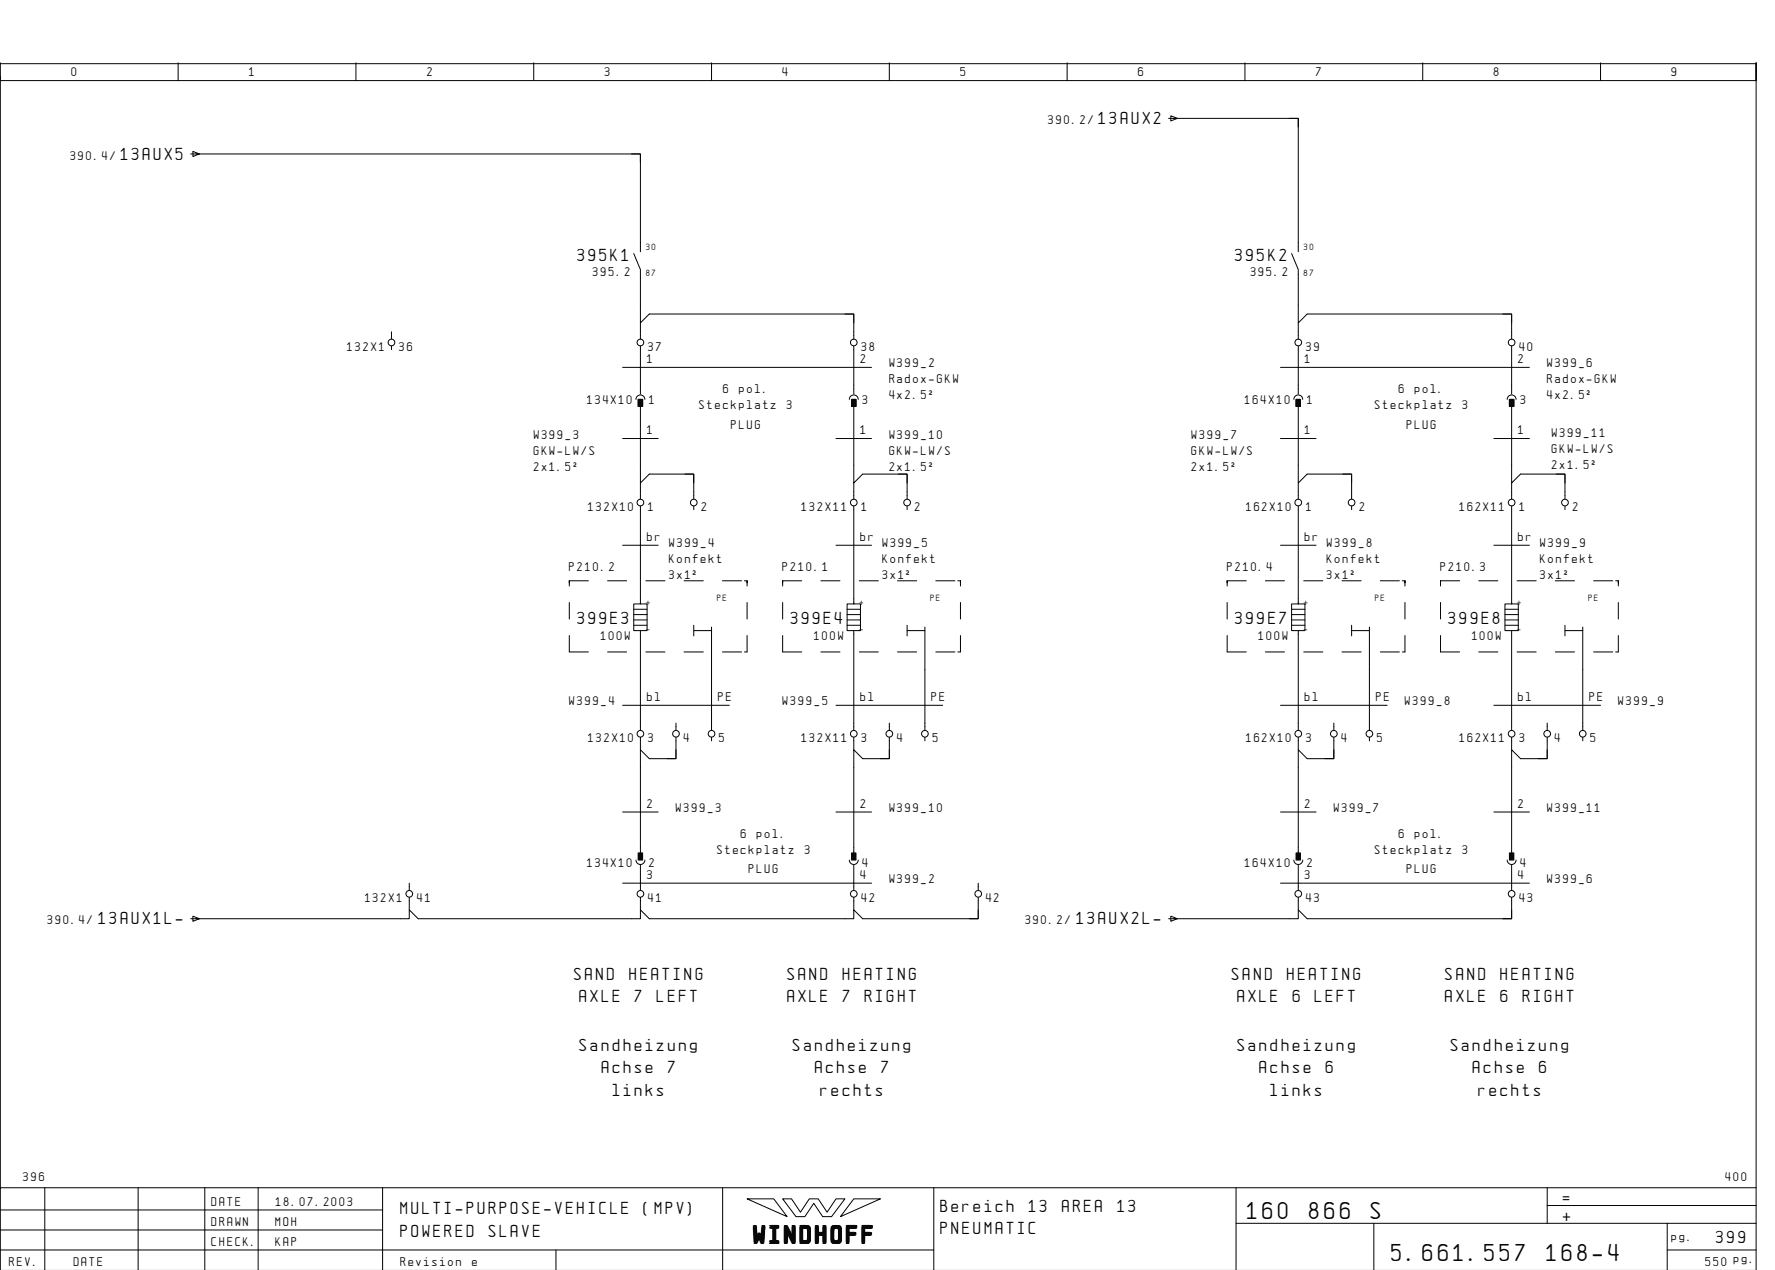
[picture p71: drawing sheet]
<svg xmlns="http://www.w3.org/2000/svg" width="399mm" height="286mm" viewBox="0 0 399 286" stroke-linecap="round" stroke-linejoin="round" font-family="sans-serif">
<defs><g id="words">
<g font-size="4.4">
<text x="280.6" y="274.1">160</text>
<text x="294.5" y="274.1">866</text>
<text x="308.4" y="274.1">S</text>
<text x="169.5" y="279.3">WINDHOFF</text>
<text x="313.1" y="283.6">5.661.557</text>
<text x="347.9" y="283.6">168-4</text>
</g>
<g font-size="3.1">
<text x="247.2" y="27.9">13AUX2</text>
<text x="27.2" y="35.9">13AUX5</text>
<text x="129.9" y="58.6">395K1</text>
<text x="277.9" y="58.6">395K2</text>
<text x="129.9" y="140.4">399E3</text>
<text x="177.9" y="140.4">399E4</text>
<text x="277.9" y="140.4">399E7</text>
<text x="325.9" y="140.4">399E8</text>
<text x="22.2" y="207.9">13AUX1L-</text>
<text x="242.2" y="207.9">13AUX2L-</text>
<text x="129.2" y="220.4">SAND</text>
<text x="141.6" y="220.4">HEATING</text>
<text x="177.2" y="220.4">SAND</text>
<text x="189.6" y="220.4">HEATING</text>
<text x="277.2" y="220.4">SAND</text>
<text x="289.6" y="220.4">HEATING</text>
<text x="325.2" y="220.4">SAND</text>
<text x="337.6" y="220.4">HEATING</text>
<text x="130.4" y="225.4">AXLE</text>
<text x="142.8" y="225.4">7</text>
<text x="147.8" y="225.4">LEFT</text>
<text x="177.2" y="225.4">AXLE</text>
<text x="189.6" y="225.4">7</text>
<text x="194.6" y="225.4">RIGHT</text>
<text x="278.4" y="225.4">AXLE</text>
<text x="290.8" y="225.4">6</text>
<text x="295.8" y="225.4">LEFT</text>
<text x="325.2" y="225.4">AXLE</text>
<text x="337.6" y="225.4">6</text>
<text x="342.6" y="225.4">RIGHT</text>
<text x="130.4" y="236.4">Sandheizung</text>
<text x="178.4" y="236.4">Sandheizung</text>
<text x="278.4" y="236.4">Sandheizung</text>
<text x="326.4" y="236.4">Sandheizung</text>
<text x="135.4" y="241.4">Achse</text>
<text x="150.3" y="241.4">7</text>
<text x="183.4" y="241.4">Achse</text>
<text x="198.3" y="241.4">7</text>
<text x="283.4" y="241.4">Achse</text>
<text x="298.3" y="241.4">6</text>
<text x="331.4" y="241.4">Achse</text>
<text x="346.3" y="241.4">6</text>
<text x="137.9" y="246.4">links</text>
<text x="184.6" y="246.4">rechts</text>
<text x="285.9" y="246.4">links</text>
<text x="332.6" y="246.4">rechts</text>
<text x="90.1" y="273.1">MULTI-PURPOSE-VEHICLE</text>
<text x="144.8" y="273.1">(MPV)</text>
<text x="211.6" y="272.6">Bereich</text>
<text x="231.5" y="272.6">13</text>
<text x="238.9" y="272.6">AREA</text>
<text x="251.4" y="272.6">13</text>
<text x="351.6" y="270.6">=</text>
<text x="351.6" y="274.6">+</text>
<text x="90.1" y="278.1">POWERED</text>
<text x="110" y="278.1">SLAVE</text>
<text x="211.6" y="277.6">PNEUMATIC</text>
<text x="386.1" y="279.6">399</text>
</g>
<g font-size="2.3">
<text x="16.1" y="17.1">0</text>
<text x="56.1" y="17.1">1</text>
<text x="96.1" y="17.1">2</text>
<text x="136.1" y="17.1">3</text>
<text x="176.1" y="17.1">4</text>
<text x="216.1" y="17.1">5</text>
<text x="256.1" y="17.1">6</text>
<text x="296.1" y="17.1">7</text>
<text x="336.1" y="17.1">8</text>
<text x="376.1" y="17.1">9</text>
<text x="235.8" y="27.9">390.2/</text>
<text x="15.8" y="35.9">390.4/</text>
<text x="133.4" y="62.1">395.2</text>
<text x="281.4" y="62.1">395.2</text>
<text x="78.1" y="78.9">132X1</text>
<text x="89.8" y="78.9">36</text>
<text x="145.6" y="81.6">1</text>
<text x="145.8" y="78.9">37</text>
<text x="193.6" y="81.6">2</text>
<text x="193.8" y="78.9">38</text>
<text x="200.1" y="82.6">W399_2</text>
<text x="293.6" y="81.6">1</text>
<text x="293.8" y="78.9">39</text>
<text x="341.6" y="81.6">2</text>
<text x="341.8" y="78.9">40</text>
<text x="348.1" y="82.6">W399_6</text>
<text x="162.7" y="88.4">6</text>
<text x="166.3" y="88.4">pol.</text>
<text x="200.1" y="86.2">Radox-GKW</text>
<text x="200.1" y="89.8">4x2.5˝</text>
<text x="314.7" y="88.4">6</text>
<text x="318.3" y="88.4">pol.</text>
<text x="348.1" y="86.2">Radox-GKW</text>
<text x="348.1" y="89.8">4x2.5˝</text>
<text x="132.1" y="90.9">134X10</text>
<text x="146.1" y="90.9">1</text>
<text x="157.3" y="92">Steckplatz</text>
<text x="177" y="92">3</text>
<text x="194.1" y="90.9">3</text>
<text x="280.1" y="90.9">164X10</text>
<text x="294.1" y="90.9">1</text>
<text x="309.3" y="92">Steckplatz</text>
<text x="329" y="92">3</text>
<text x="342.1" y="90.9">3</text>
<text x="120.1" y="98.6">W399_3</text>
<text x="145.6" y="97.6">1</text>
<text x="164.5" y="96.4">PLUG</text>
<text x="193.6" y="97.6">1</text>
<text x="200.1" y="98.6">W399_10</text>
<text x="268.1" y="98.6">W399_7</text>
<text x="293.6" y="97.6">1</text>
<text x="316.5" y="96.4">PLUG</text>
<text x="341.6" y="97.6">1</text>
<text x="349.2" y="98.2">W399_11</text>
<text x="349.2" y="101.8">GKW-LW/S</text>
<text x="120.1" y="102.2">GKW-LW/S</text>
<text x="120.1" y="105.8">2x1.5˝</text>
<text x="200.1" y="102.2">GKW-LW/S</text>
<text x="200.1" y="105.8">2x1.5˝</text>
<text x="268.1" y="102.2">GKW-LW/S</text>
<text x="268.1" y="105.8">2x1.5˝</text>
<text x="349.2" y="105.4">2x1.5˝</text>
<text x="132.3" y="114.9">132X10</text>
<text x="145.8" y="114.9">1</text>
<text x="157.8" y="114.9">2</text>
<text x="180.3" y="114.9">132X11</text>
<text x="193.8" y="114.9">1</text>
<text x="205.8" y="114.9">2</text>
<text x="280.3" y="114.9">162X10</text>
<text x="293.8" y="114.9">1</text>
<text x="305.8" y="114.9">2</text>
<text x="328.3" y="114.9">162X11</text>
<text x="341.8" y="114.9">1</text>
<text x="353.8" y="114.9">2</text>
<text x="145.6" y="121.6">br</text>
<text x="150.5" y="123.1">W399_4</text>
<text x="193.6" y="121.6">br</text>
<text x="198.5" y="123.1">W399_5</text>
<text x="293.6" y="121.6">br</text>
<text x="298.5" y="123.1">W399_8</text>
<text x="341.6" y="121.6">br</text>
<text x="346.5" y="123.1">W399_9</text>
<text x="128.1" y="128.4">P210.2</text>
<text x="150.5" y="126.7">Konfekt</text>
<text x="150.5" y="130.3">3x1˝</text>
<text x="176.1" y="128.4">P210.1</text>
<text x="198.5" y="126.7">Konfekt</text>
<text x="198.5" y="130.3">3x1˝</text>
<text x="276.1" y="128.4">P210.4</text>
<text x="298.5" y="126.7">Konfekt</text>
<text x="298.5" y="130.3">3x1˝</text>
<text x="324.1" y="128.4">P210.3</text>
<text x="346.5" y="126.7">Konfekt</text>
<text x="346.5" y="130.3">3x1˝</text>
<text x="135.2" y="143.9">100W</text>
<text x="183.2" y="143.9">100W</text>
<text x="283.2" y="143.9">100W</text>
<text x="331.2" y="143.9">100W</text>
<text x="128.1" y="158.6">W399_4</text>
<text x="145.6" y="157.6">bl</text>
<text x="161.6" y="157.6">PE</text>
<text x="176.1" y="158.6">W399_5</text>
<text x="193.6" y="157.6">bl</text>
<text x="209.6" y="157.6">PE</text>
<text x="293.6" y="157.6">bl</text>
<text x="309.6" y="157.6">PE</text>
<text x="316.1" y="158.6">W399_8</text>
<text x="341.6" y="157.6">bl</text>
<text x="357.6" y="157.6">PE</text>
<text x="364.1" y="158.6">W399_9</text>
<text x="132.3" y="166.9">132X10</text>
<text x="145.8" y="166.9">3</text>
<text x="153.8" y="166.9">4</text>
<text x="161.8" y="166.9">5</text>
<text x="180.3" y="166.9">132X11</text>
<text x="193.8" y="166.9">3</text>
<text x="201.8" y="166.9">4</text>
<text x="209.8" y="166.9">5</text>
<text x="280.3" y="166.9">162X10</text>
<text x="293.8" y="166.9">3</text>
<text x="301.8" y="166.9">4</text>
<text x="309.8" y="166.9">5</text>
<text x="328.3" y="166.9">162X11</text>
<text x="341.8" y="166.9">3</text>
<text x="349.8" y="166.9">4</text>
<text x="357.8" y="166.9">5</text>
<text x="145.6" y="181.6">2</text>
<text x="152.1" y="182.6">W399_3</text>
<text x="193.6" y="181.6">2</text>
<text x="200.1" y="182.6">W399_10</text>
<text x="293.6" y="181.6">2</text>
<text x="300.1" y="182.6">W399_7</text>
<text x="341.6" y="181.6">2</text>
<text x="348.1" y="182.6">W399_11</text>
<text x="166.7" y="188.4">6</text>
<text x="170.3" y="188.4">pol.</text>
<text x="314.7" y="188.4">6</text>
<text x="318.3" y="188.4">pol.</text>
<text x="132.1" y="194.9">134X10</text>
<text x="145.6" y="197.6">3</text>
<text x="146.1" y="194.9">2</text>
<text x="161.3" y="192">Steckplatz</text>
<text x="168.5" y="196.4">PLUG</text>
<text x="181" y="192">3</text>
<text x="193.6" y="197.6">4</text>
<text x="194.1" y="194.9">4</text>
<text x="280.1" y="194.9">164X10</text>
<text x="293.6" y="197.6">3</text>
<text x="294.1" y="194.9">2</text>
<text x="309.3" y="192">Steckplatz</text>
<text x="316.5" y="196.4">PLUG</text>
<text x="329" y="192">3</text>
<text x="341.6" y="197.6">4</text>
<text x="342.1" y="194.9">4</text>
<text x="82.1" y="202.9">132X1</text>
<text x="93.8" y="202.9">41</text>
<text x="145.8" y="202.9">41</text>
<text x="193.8" y="202.9">42</text>
<text x="200.1" y="198.6">W399_2</text>
<text x="221.8" y="202.9">42</text>
<text x="293.8" y="202.9">43</text>
<text x="341.8" y="202.9">43</text>
<text x="348.1" y="198.6">W399_6</text>
<text x="10.7" y="207.9">390.4/</text>
<text x="230.7" y="207.9">390.2/</text>
<text x="5.2" y="265.6">396</text>
<text x="388.2" y="265.6">400</text>
<text x="47.6" y="271.1">DATE</text>
<text x="47.6" y="275.6">DRAWN</text>
<text x="62" y="275.6">MOH</text>
<text x="62.1" y="271.1">18.07.2003</text>
<text x="47.6" y="280.1">CHECK.</text>
<text x="62" y="280.1">KAP</text>
<text x="376.1" y="279.1">pg.</text>
<text x="2.1" y="284.6">REV.</text>
<text x="16.6" y="284.6">DATE</text>
<text x="90.1" y="284.6">Revision</text>
<text x="106.2" y="284.6">e</text>
<text x="383.7" y="284.6">550 pg.</text>
</g>
<g font-size="1.6">
<text x="145.4" y="56.1">30</text>
<text x="293.4" y="56.1">30</text>
<text x="145.4" y="62.1">87</text>
<text x="293.4" y="62.1">87</text>
<text x="145.4" y="136.1">+</text>
<text x="161.4" y="135.1">PE</text>
<text x="193.4" y="136.1">+</text>
<text x="209.4" y="135.1">PE</text>
<text x="293.4" y="136.1">+</text>
<text x="309.4" y="135.1">PE</text>
<text x="341.4" y="136.1">+</text>
<text x="357.4" y="135.1">PE</text>
<text x="145.4" y="142.1">-</text>
<text x="193.4" y="142.1">-</text>
<text x="293.4" y="142.1">-</text>
<text x="341.4" y="142.1">-</text>
</g>
</g></defs>
<g fill="none" stroke="#000" stroke-width=".22">
<path d="M.1 14.1v4h395v-4v271.6M.1 17.1v250M.1 14.3h395M40.1 14.1v4M80.1 14.1v4M120.1 14.1v4M160.1 14.1v4M200.1 14.1v4M240.1 14.1v4M280.1 14.1v4M320.1 14.1v4M360.1 14.1v4"/>
<path d="M42.9 34.6h1.8M43.4 34l1.5 .6-1.5 .6zM44.1 34.6h100v22M142.1 34.6h2v2M262.9 26.6h1.8M263.4 26l1.5 .6-1.5 .6zM264.1 26.6h28v30M290.1 26.6h2v2M142.6 57l1.5 3.6v12l2-2h46v5.6M290.6 57l1.5 3.6v12l2-2h46v5.6M88.1 74.6v1.6M88.1 77.8v.8"/>
<path d="M144.1 72.6v3.6M144.1 77.8v10.8M190.1 70.6h2v2M192.1 77.8v10.8M292.1 72.6v3.6M292.1 77.8v10.8M338.1 70.6h2v2M340.1 77.8v10.8M140.1 82.6h56M140.1 98.6h8M143.1 89.8a1 1 0 0 1 1-1 1 1 0 0 1 1 1M143.6 89.8h1v1.6h-1z"/>
<path d="M144.1 90.6v18l2-2h10v5.6M188.1 98.6h8M191.1 89.8a1 1 0 0 1 1-1 1 1 0 0 1 1 1M191.6 89.8h1v1.6h-1zM192.1 90.6v18l2-2h10v5.6M288.1 82.6h56M288.1 98.6h8M291.1 89.8a1 1 0 0 1 1-1 1 1 0 0 1 1 1M291.6 89.8h1v1.6h-1zM292.1 90.6v18l2-2h10v5.6M336.1 98.6h8M339.1 89.8a1 1 0 0 1 1-1 1 1 0 0 1 1 1"/>
<path d="M339.6 89.8h1v1.6h-1zM340.1 90.6v18l2-2h10v5.6M144.1 108.6v3.6M144.1 113.8v22h1.5v6h-3v-6h1.5M154.1 106.6h2v2M156.1 113.8v.8M192.1 108.6v3.6M192.1 113.8v22h1.5v6h-3v-6h1.5M202.1 106.6h2v2M204.1 113.8v.8M292.1 113.8v22h1.5v6h-3v-6h1.5M292.1 108.6v3.6"/>
<path d="M302.1 106.6h2v2M304.1 113.8v.8M340.1 113.8v22h1.5v6h-3v-6h1.5M340.1 108.6v3.6M350.1 106.6h2v2M352.1 113.8v.8M128.1 135.5v3.7M128.1 130.6h4.3M128.1 131.1v-.5v1.2M136.7 130.6h4.3M140.1 122.6h8M142.6 137h3"/>
<path d="M142.6 138.2h3M142.6 139.4h3M145.3 130.6h4.3M153.9 130.6h4.3M162.5 130.6h4.3M167.5 130.6h.6M168.1 135.5v3.7M168.1 131.1v-.5v1.2M176.1 130.6h4.3M176.1 135.5v3.7M176.1 131.1v-.5v1.2M184.7 130.6h4.3"/>
<path d="M188.1 122.6h8M190.6 137h3M190.6 138.2h3M190.6 139.4h3M193.3 130.6h4.3M201.9 130.6h4.3M210.5 130.6h4.3M215.5 130.6h.6M216.1 135.5v3.7M216.1 131.1v-.5v1.2M276.1 131.1v-.5v1.2M276.1 130.6h4.3"/>
<path d="M276.1 135.5v3.7M284.7 130.6h4.3M288.1 122.6h8M290.6 137h3M290.6 138.2h3M290.6 139.4h3M293.3 130.6h4.3M301.9 130.6h4.3M310.5 130.6h4.3M315.5 130.6h.6M316.1 131.1v-.5v1.2M316.1 135.5v3.7"/>
<path d="M324.1 131.1v-.5v1.2M324.1 130.6h4.3M324.1 135.5v3.7M332.7 130.6h4.3M336.1 122.6h8M338.6 137h3M338.6 138.2h3M338.6 139.4h3M341.3 130.6h4.3M349.9 130.6h4.3M358.5 130.6h4.3M363.5 130.6h.6"/>
<path d="M364.1 131.1v-.5v1.2M364.1 135.5v3.7M128.1 142.9v3.7h4.3M136.7 146.6h4.3M140.1 158.6h24M142.6 140.6h3M144.1 141.8v22.4M145.3 146.6h4.3M153.9 146.6h4.3M156.1 140.6v2.4M156.1 141.8h4M160.1 141v23.2"/>
<path d="M162.5 146.6h4.3M168.1 142.9v3.7h-.6M176.1 142.9v3.7h4.3M184.7 146.6h4.3M188.1 158.6h24M190.6 140.6h3M192.1 141.8v22.4M193.3 146.6h4.3M201.9 146.6h4.3M204.1 141.8h4M204.1 140.6v2.4M208.1 141v23.2"/>
<path d="M210.5 146.6h4.3M216.1 142.9v3.7h-.6M276.1 142.9v3.7h4.3M284.7 146.6h4.3M288.1 158.6h24M290.6 140.6h3M292.1 141.8v22.4M293.3 146.6h4.3M301.9 146.6h4.3M304.1 141.8h4M304.1 140.6v2.4M308.1 141v23.2"/>
<path d="M310.5 146.6h4.3M316.1 142.9v3.7h-.6M324.1 142.9v3.7h4.3M332.7 146.6h4.3M336.1 158.6h24M338.6 140.6h3M340.1 141.8v22.4M341.3 146.6h4.3M349.9 146.6h4.3M352.1 141.8h4M352.1 140.6v2.4M356.1 141v23.2"/>
<path d="M358.5 146.6h4.3M364.1 142.9v3.7h-.6M144.1 165.8v2.8M152.1 168.6v2h-2M152.1 165.8v4.8h-6l-2-2v23.2M152.1 162.6v1.6M160.1 165.8v.8M192.1 165.8v2.8M200.1 168.6v2h-2M200.1 165.8v4.8h-6l-2-2v23.2M200.1 162.6v1.6M208.1 165.8v.8"/>
<path d="M292.1 165.8v2.8M300.1 165.8v4.8h-6l-2-2v23.2M300.1 162.6v1.6M300.1 168.6v2h-2M308.1 165.8v.8M340.1 165.8v2.8M348.1 165.8v4.8h-6l-2-2v23.2M348.1 162.6v1.6M348.1 168.6v2h-2M356.1 165.8v.8M92.1 198.6v1.6M140.1 182.6h8"/>
<path d="M140.1 198.6h56M143.1 193.4a1 1 0 0 0 1 1 1 1 0 0 0 1-1M144.1 194.6v5.6M188.1 182.6h8M191.1 193.4a1 1 0 0 0 1 1 1 1 0 0 0 1-1M192.1 194.6v5.6M220.1 198.6v1.6M288.1 182.6h8M288.1 198.6h56M291.1 193.4a1 1 0 0 0 1 1 1 1 0 0 0 1-1M292.1 194.6v5.6M336.1 182.6h8"/>
<path d="M339.1 193.4a1 1 0 0 0 1 1 1 1 0 0 0 1-1M340.1 194.6v5.6M43.4 206l1.5 .6-1.5 .6zM92.1 201.8v2.8M144.1 201.8v2.8M192.1 201.8v2.8M220.1 204.6v2h-2M220.1 201.8v4.8h-26l-2-2v2h-46l-2-2v2h-50l-2-2v2h-49.2M263.4 206l1.5 .6-1.5 .6zM292.1 201.8v2.8M340.1 201.8v4.8h-46l-2-2v2h-29.2M340.1 204.6v2h-2"/>
<path d="M10.1 267.1v18.5M31.1 267.1v18.5M46.1 267.1v18.6M58.1 267.1v18.6M86.1 272.1h-86M86.1 276.6h-86M86.1 267.1v18.6M162.6 267.1v18.6M168.1 269.6h6l3 4zM176.1 269.6h2l2 3 2-3h2l2 3 2-3h2l-3 4h-2l-2-3-2 3h-2zM192.1 269.6h6l-9 4zM210.1 267.1v18.6"/>
<path d="M278.1 275.1h117M278.1 267.1v18.6M309.1 275.1v10.6M348.1 271.1h47M348.1 267.1v8M375.1 275.1v10.6M395.1 267.1h-395v18.6M125.1 281.1v4.6M210.1 281.1h-210M375.1 281.1h20"/>
<circle cx="88.1" cy="77" r=".75"/>
<circle cx="144.1" cy="77" r=".75"/>
<circle cx="192.1" cy="77" r=".75"/>
<circle cx="292.1" cy="77" r=".75"/>
<circle cx="340.1" cy="77" r=".75"/>
<circle cx="144.1" cy="113" r=".75"/>
<circle cx="156.1" cy="113" r=".75"/>
<circle cx="192.1" cy="113" r=".75"/>
<circle cx="204.1" cy="113" r=".75"/>
<circle cx="292.1" cy="113" r=".75"/>
<circle cx="304.1" cy="113" r=".75"/>
<circle cx="340.1" cy="113" r=".75"/>
<circle cx="352.1" cy="113" r=".75"/>
<circle cx="144.1" cy="165" r=".75"/>
<circle cx="152.1" cy="165" r=".75"/>
<circle cx="160.1" cy="165" r=".75"/>
<circle cx="192.1" cy="165" r=".75"/>
<circle cx="200.1" cy="165" r=".75"/>
<circle cx="208.1" cy="165" r=".75"/>
<circle cx="292.1" cy="165" r=".75"/>
<circle cx="300.1" cy="165" r=".75"/>
<circle cx="308.1" cy="165" r=".75"/>
<circle cx="340.1" cy="165" r=".75"/>
<circle cx="348.1" cy="165" r=".75"/>
<circle cx="356.1" cy="165" r=".75"/>
<circle cx="92.1" cy="201" r=".75"/>
<circle cx="144.1" cy="201" r=".75"/>
<circle cx="192.1" cy="201" r=".75"/>
<circle cx="220.1" cy="201" r=".75"/>
<circle cx="292.1" cy="201" r=".75"/>
<circle cx="340.1" cy="201" r=".75"/>
</g>
<path d="M143.6 89.8h1v1.6h-1zM191.6 89.8h1v1.6h-1zM291.6 89.8h1v1.6h-1zM339.6 89.8h1v1.6h-1zM143.6 191.8h1v1.6h-1zM191.6 191.8h1v1.6h-1zM291.6 191.8h1v1.6h-1zM339.6 191.8h1v1.6h-1z" fill="#000" stroke="#000" stroke-width=".22"/>
<use href="#words"/>
</svg>
